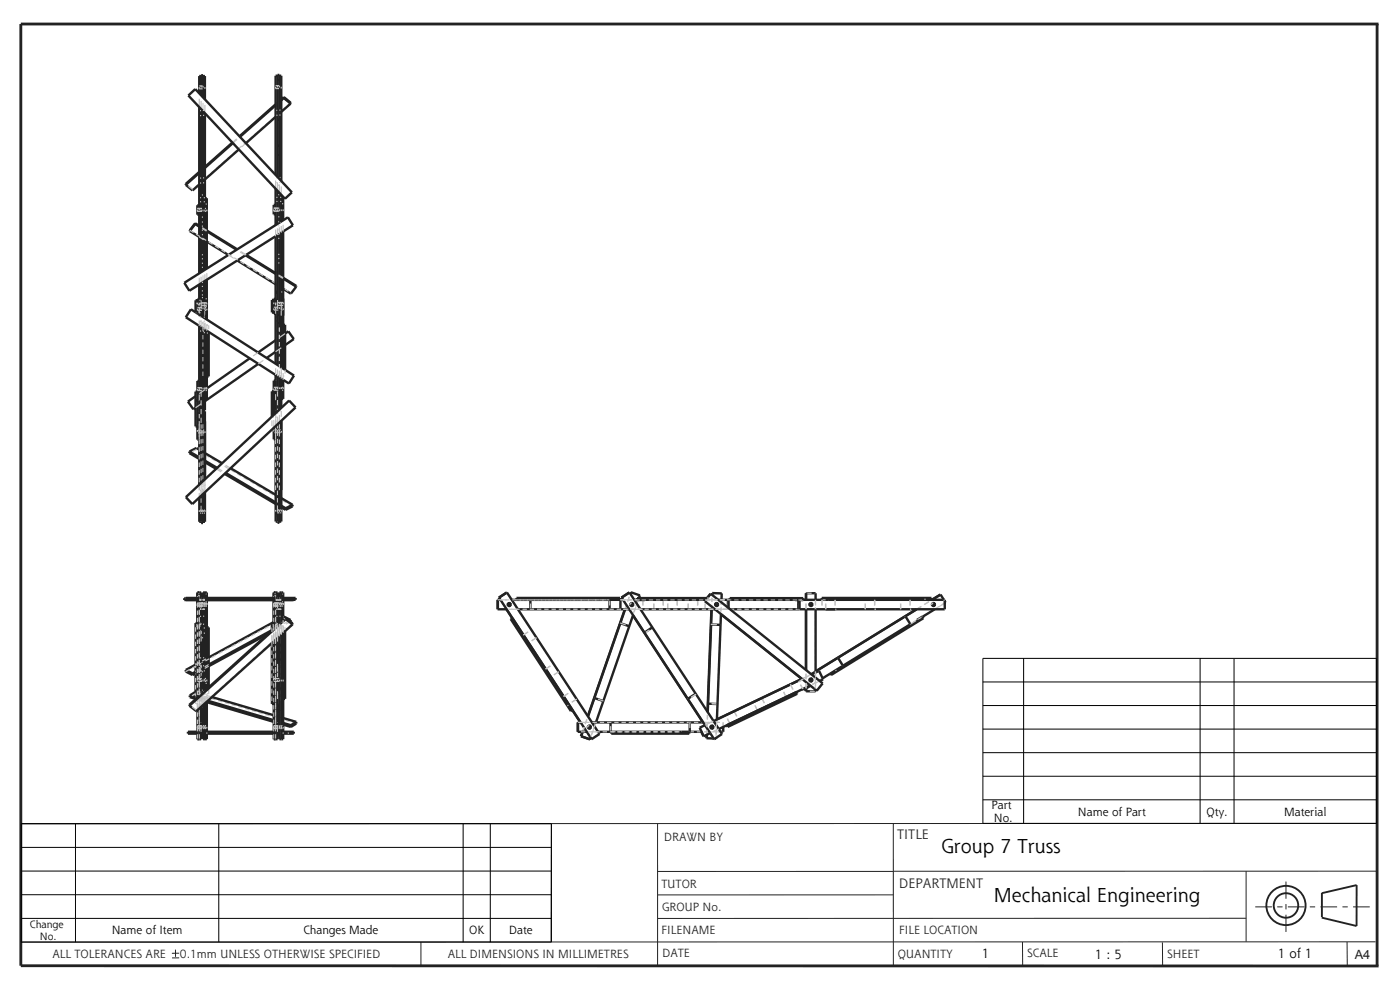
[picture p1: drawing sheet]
<svg xmlns="http://www.w3.org/2000/svg" width="297mm" height="210mm" viewBox="0 0 297 210" stroke-linecap="round" stroke-linejoin="round" font-family="sans-serif">
<defs><g id="words">
<g font-size="4.2">
<text x="199.7" y="180.9">Group 7 Truss</text>
<text x="210.9" y="191.2">Mechanical Engineering</text>
</g>
<g font-size="2.9" fill="#222226">
<text x="190.3" y="178">TITLE</text>
<text x="190.8" y="188.3">DEPARTMENT</text>
</g>
<g font-size="2.8">
<text x="208.3" y="203.3">1</text>
<text x="232.3" y="203.3">1 : 5</text>
<text x="271.1" y="203.3">1 of 1</text>
</g>
<text font-size="2.7" fill="#222226" x="287.4" y="203.3">A4</text>
<g font-size="2.5">
<text x="210.3" y="171.7">Part</text>
<text x="228.7" y="173.1">Name of Part</text>
<text x="255.9" y="173.1">Qty.</text>
<text x="272.4" y="173.1">Material</text>
<text x="210.8" y="174.4">No.</text>
<text x="23.7" y="198.2">Name of Item</text>
<text x="64.4" y="198.2">Changes Made</text>
<text x="99.5" y="198.2">OK</text>
<text x="108" y="198.2">Date</text>
</g>
<g font-size="2.5" fill="#222226">
<text x="140.9" y="178.4">DRAWN BY</text>
<text x="140.3" y="188.3">TUTOR</text>
<text x="140.5" y="193.2">GROUP No.</text>
<text x="11.1" y="203.3">ALL TOLERANCES ARE</text>
<text x="38.2" y="203.3">0.1mm UNLESS OTHERWISE SPECIFIED</text>
<text x="95" y="203.2">ALL DIMENSIONS IN MILLIMETRES</text>
<text x="140.4" y="198.1">FILENAME</text>
<text x="140.5" y="203.1">DATE</text>
<text x="190.5" y="203.1">QUANTITY</text>
<text x="190.8" y="198">FILE LOCATION</text>
<text x="217.9" y="203.1">SCALE</text>
<text x="247.6" y="203.3">SHEET</text>
</g>
<g font-size="2.2">
<text x="6.3" y="196.9">Change</text>
<text x="8.5" y="199.3">No.</text>
</g>
</g></defs>
<path d="M292.1 5.1v199.8M292.4 5.1h-288v199.8h288.1" fill="none" stroke="#222226" stroke-width=".6" stroke-linecap="butt"/>
<g fill="none" stroke="#222226" stroke-width=".21">
<path d="M117 174.7l-.1 25.1M139.5 174.7v30.1M189.5 174.7v30M292 174.7h-287.6M89.3 199.8v5M189.5 189.8h-50M216.9 199.8l.1 5M246.6 199.9v4.9M264.4 184.8v15M264.4 194.8h-124.8M266.3 192.4h3.5M271 192.4h1.1"/>
<path d="M272.8 187v3.6M272.8 191.8v1.1M272.8 194v3.7M273.2 192.4h3.5M277.9 192.4h1.1M280.1 192.4h3.6M284.8 192.4h1.1M285.8 199.8v5M287 192.4h3.6M291.8 199.8h-287.5M292 184.8l-152.5 .1M37.2 201.4v1.6"/>
<path d="M37.2 202.2h-.7M37.2 202.2h.8M38 203.2h-1.5"/>
</g>
<g fill="none" stroke="#222226" stroke-width=".4">
<path d="M280.4 189.5l7.4-1.8v8.7l-7.4-1.7M280.4 189.4v5.1"/>
<circle cx="272.8" cy="192.1" r="4.2"/>
<circle cx="272.8" cy="192.1" r="2.6"/>
</g>
<g fill="none" stroke="#222226" stroke-width=".51">
<path d="M42.7 16.1h-.4v3.7M42.7 17h.4M43.1 16.1h.4v5M58.9 16.1h-.4v21M58.9 16.9h.4M59.3 16.1h.4v22.3M40 20.3l1.4-1.4 20.5 21.9-1.4 1.4zM42.3 36.5l-2.9 2.5v.2M42.3 22.7v35.3M42.3 36.7l-2.9 2.5M42.3 39.1l-1.4 1.3-1.5-1.2M42.7 20.2v-4.2h.4v4.7"/>
<path d="M42.7 23.2v34.5M42.7 39.4h.4M42.7 33h.4M42.7 31h.4M42.7 25.5h.4M42.7 23.5h.3M43.1 23.6v33.9M43.5 24v33.2M49.3 30.2l-5.8 5.2M49.4 30.4l-5.9 5.2M50.7 31.7l-7.2 6.4M58.5 22.1l-7.7 6.8"/>
<path d="M58.5 22.3l-7.6 6.7M58.5 24.8l-6.3 5.6M58.9 37.5v-21.6h.4v22.1M58.9 32.9h.4M58.9 30.9h.4M58.9 25.4h.4M58.9 23.4h.4M60.2 20.6l1.4 1.2v.2M60.2 20.6l-.5 .5M60.2 20.8l-.5 .5M60.2 20.6v.2M60.2 20.8l1.4 1.2"/>
<path d="M61.6 22l-1.9 1.7M39.1 60l22-13.9 1 1.7-21.9 13.9zM40.3 49l2 1.3M41.4 47.4l-1.1 1.6M41.4 47.5l-1.1 1.5M41.4 47.4v.1M41.4 47.5l.9 .6M41.4 47.4l.9 .5M42.3 43.5h-.4v2h.4M42.3 47.2h.4M42.3 46.9h.4M42.7 42.1h.4"/>
<path d="M42.7 41.4h.4M43.1 59.9v7.4M43.1 47.2h.4M43.1 46.9h.4M43.5 59.6v7.9M43.5 42h.4v15M43.9 59.3v8.5M43.9 51.3l4.5 2.8M43.9 49.1l6.3 3.9M43.9 48.9l6.4 4M50.3 55.3l8.2 5M52.1 54.1l6.4 4"/>
<path d="M52.2 54.1l6.3 3.8M58.5 43.5h-.4v2h.4M58.5 40v7.7M58.5 50.1v27.1M58.5 47.2h.4M58.5 46.9h.4M58.9 40.5v7M58.9 49.9v27.5M58.9 42.1h.4M58.9 41.3h.4M59.3 40.9v6.3M59.3 49.6v28.1"/>
<path d="M59.3 47.1h.1M59.3 46.9h.4M59.7 41.3v5.7M59.7 49.4v28.5M59.7 42h.4v4.7M60.1 49.1v29.1M60.1 58.9l2.7 1.7v.2M60.1 59.1l2.7 1.7M40.5 65.6l21.9 14.1-1.1 1.7-21.9-14.1zM41.5 65.7h.4M41.6 66.3h.3M41.9 63.7h-.4v2.5"/>
<path d="M42.1 66.6h.2M42.3 60.4v5h-.4M42.3 69.1v33.7M42.3 62.1h.4M42.3 62h.4M42.3 63.4h-.4v3.1M42.7 60.1v6.9M42.7 69.4v33M42.7 77.8h.4M42.7 75.8h.4M42.7 74.9h.4M42.7 72.9h.4"/>
<path d="M42.7 70.5h.4M42.7 66.9h.4M43.1 69.6v32.5M43.1 62.1h.4M43.1 62h.4M43.5 69.9v17.1h-.4M43.5 79.8h.1M43.5 78.1h.1M43.5 67h.4M43.5 65.8h.4M43.9 63.4h.1M43.9 70.2v14.5h-.4"/>
<path d="M43.9 78.2h.4M44.3 70.4v9.4h-.4M53 76l-9.1 6.4M54.8 77.2l-11.3 7.9M57.7 65.6h.4M58.1 63.6h-.4v2.7h.4M58.1 65.4h.4v-2h-.4v3.2h.4M58.5 79.5v1.2M58.5 62.1h.4M58.5 62h.4M58.5 72.2l-3.7 2.6M58.5 74.6l-1.9 1.3"/>
<path d="M58.9 79.8v7.5M58.9 75.8h.4M58.9 74.8h.4M58.9 72.8h.4M58.9 70.5h.4M58.9 68.5h.4M58.9 66.9h.4M59.3 62.1h.4M59.3 61.9h.4M59.7 68.8h.1M59.7 67h.4M59.7 65.7h.4"/>
<path d="M60.1 63.3h.1M60.1 68.9h.4v9.5M60.1 78.1h.4M60.5 70.8l.7-.5 1.1 1.6-1.8 1.3M62.8 60.8l-1.1 1.5-1.6-1M40.2 95.8v.3l2.1 1.2M40.2 95.8l2.1 1.2M41.5 85h.4M41.5 84.1l-1.6 1.1 1.1 1.6 .5-.3M41.9 83.1h-.4v7.3h.4M41.9 82.7h.4M42.3 95.4l-.6-.4-1.5 .8"/>
<path d="M42.3 87.2h.4M42.3 84.9h.4M42.3 80.8h-.4v12.5h.4M42.3 85h.4M42.7 80.1h.4M43.1 87.2h.4v14.5M43.1 84.9h.4M43.5 89.4h.1M43.5 83h.4M43.5 82.7h.1M43.5 98.1l2.4 1.4M43.5 97.7l2.6 1.6"/>
<path d="M43.5 96.1l3.6 2.2M48.9 99.3l9.6 5.7M57.7 84.9h.4M58.1 83h-.4v5.4M58.1 90.8v2.4h.4M58.1 82.6h.4M58.5 82.6v2.3h.4M58.5 90.4v13.6h.4M58.5 82.8v-2.1h-.4v7.3M58.5 84.9v2.3M58.5 84.9h.4M58.9 87.2h-.4v.5"/>
<path d="M58.9 80.1h.4M59.3 89.6v21.3h-.4v-20.9M59.3 80.1v6.8M59.3 84.9h.4M59.7 80.3v6.2M59.7 89.3v21.3h-.4M59.7 89.3h.1M59.7 82.9h.4M60.1 80.6v4h-.4M39.4 105.5l21.9-20.5 1.4 1.4-21.9 20.5zM42.3 105.5v5.2h.4M42.3 109h.4"/>
<path d="M43.1 105.5h.1M43.1 104.8v6.1h-.4v-5.7M43.1 109h.4M43.5 104.4v6.3h-.4M47.6 100.5l10.9 6.4M47.9 100.3l10.6 6.3M58.5 104v6.6h.4M58.5 108.9h.4M59.3 105.4h.1M59.3 104h.4M59.3 107.4h.1M59.3 107h.1"/>
<path d="M59.3 108.9h.4M59.7 107.6l.9 .6M59.7 107.3l.9 .5M59.7 105.7l2.4 1.4M60.6 107.8v.4M62.1 107.1v.3l-1.5 .8M62.1 107.1l-1.5 .7M39.4 126.8v.5M39.4 127.2h2.9M40.2 127.3h.1M40.8 126.8v.4M41.9 127.3v4.9"/>
<path d="M41.9 126.8v-1.2h.4v22l-2.1 1.9v.2M41.9 132.2h-.4v16.1M41.9 125.8v1M41.9 127.2v20.8M42.3 129.2h.1M42.3 126.8l-3.2 .1v.4h2.8M42.3 125.7h.4v21.5l.4-.3v-21.2h.8v1.1M42.3 126.8h.4M42.7 129.2h.4M42.7 136.4h.4M42.7 134.7h.4M42.7 133.6h.4"/>
<path d="M42.7 132.5h.1M42.7 126.8h.4M42.7 126.1h.4M43.1 139.5h.1M43.1 130.7h.1M43.1 127.2h-.4M43.1 126.8h.8M43.5 125.7v20.8l17.1-15.4M43.5 127.2h15M43.5 126.8h15M43.9 127.2v19M43.9 133.1h.4v12.7"/>
<path d="M43.9 134.2h.4M43.9 127.3h14.2M56.9 134.5l-12.6 6.8M57.7 136.4v12.9h.4M57.7 133.7l-13.4 7.3M58.1 132l-13.8 7.5M58.1 125.8h.1M58.1 136v20.8h.4v-2.3M58.1 132.2h-.4v1.5M58.1 126.8v-1.2h.4v7.4M58.1 127.2v6.2M58.5 127.2v2"/>
<path d="M58.5 135.7v18.6M58.5 125.7h.4v6.9M58.5 126.8h.4M58.9 135.3v21.5h-.4M58.9 136.4h.4M58.9 132.5h.1M58.9 126.8h.4M58.9 126.1h.4M59.3 139.5h.1M59.3 130.7h.1M59.3 135v21.8h.8v-1.2M59.3 129.2h-.4"/>
<path d="M59.3 127.2h-.4M59.7 125.7v6.2M59.7 134.6v22.2M59.7 126.8h3v.4h-3M60.1 130.9l.1-.1 1.4 .7M60.1 126.8v-1.1h-.8v6.6M60.1 127.2v4.4M60.1 134.2v21M60.1 126.8h-.8M60.1 134.2h.4M60.5 133.9v14.3h-.4M60.6 131.3l-20.4 18.4"/>
<path d="M60.6 131.1v.2M60.6 131.1l1.5 1.1v.3M60.6 131.3l1.5 1.2M61.3 127.2v.1M61.6 131.5l-.3 .2M61.6 131.5v.4M62.1 132.5l-20.4 18.4-1.5-1.2M62.1 127.3h.1M62.4 127.2l-2.3 .1M105.6 127.2v2M105.9 126.8l1.6-1.1 19.7 30-1.7 1.1zM106.2 127.2h-.6v2h1.9"/>
<path d="M107.4 129.2l15.7 24M107.5 125.7l-1.7 1.1 .3 .4M107.5 125.7h.1M108.7 131.1l-.4 .2 12.8 19.6 .3-.2M109.4 132.2l-.3 .3M109.6 127.2v-.4h21.9v.4M112.5 127.2v2M129.3 127.2v2M130.1 126.8v.4M131.5 132.2l2 .6M131.6 127.2v2M131.9 126.8l19.6 30"/>
<path d="M132.1 127.2l-.3-.4 1.7-1.1 19.7 30-1.8 1.1-.1-.1M132.2 127.2h-23.6M132.6 129.2l-7.9 22.7M132.6 129.2l-7.9 22.8M133.5 129.2h-23.6M133.5 125.7h.1M133.7 125.9l.1-.3 2 .7-.2 .6M133.9 125.6l-.2 .4M134.3 130.6l14.8 22.6M134.3 130.5l-7.9 22.7M136.7 134.2h.1M136.8 126.9v.4h-1.7v-.4h14.9"/>
<path d="M138.4 133.1l-1.7 1.1M149.7 127.2h-15.1M150.7 126l-1 1.2M150.8 126l23.7 19-1.2 1.5-23.8-19zM150.8 132.5l2.1 .1M150.9 129.2l-.8 21.8M151 129.2l-.9 21.9M151 126.2l.1-.4 2 .1v1.3M151.1 125.8v.4M151.7 129.2h-15.8M152.9 130.3l17.3 13.7-18.8 9M152.9 130.3l-.8 22.3"/>
<path d="M154.4 127.2v1.7M154.6 127.2v1.8M168.7 126.9v.4h1.7v-.4h-15.6v.3M169.4 127.2h-17M169.4 127.3v1.9M169.6 127.3v1.9M170.4 127.2h30v2h-45.5M171 127.2v-1.4h2v1.4M171 129.2v12.9M171 125.8v1.4M171 129.2v13M173 129.2v13.2"/>
<path d="M174.3 127.2v-.4h23.3v.4M175.1 129.2v.1M175.2 129.2v.1M175.7 126.8v.4M177.2 129.2h.1M177.7 139.5h.1M177.8 139.5l1 1.7M192 130.7h.1M192.1 130.7l1 1.7M193.1 132.4l-18.6 11.5M194.5 129.2l-22.4 13.8M194.7 131.9l-.2-.4 1.2-.7 .2 .3-19.6 12.1-.2-.3"/>
<path d="M197.7 127.2l1.8-1.1 .7 1.1M198.3 129.2l-2.6 1.6M199.5 126.2l-1.8 1M200.4 127.6l.2 .2-.2 .1M39.4 142.1v.4l1.5 .7M39.4 142.1l1.5 .7M40.3 147.5v.4l1.2 .3M40.3 147.5l1.2 .4M40.9 142.8v.4M41 155.2v.4M41.5 146.8l-1.2 .7M41.5 148h.3"/>
<path d="M41.5 141l-2.1 1.1M41.5 142.5l-.6 .3M41.5 142.8l-.6 .4M41.9 150.6v6.2h.4v-2.3M41.9 156.2h.4M41.9 155.2h-2v.4h2M42.3 150.3v4M42.7 155.2h.4M42.7 153.2h.4M42.7 149.9v6.9h-.4M42.7 155.6h.4M42.7 151.7h.4"/>
<path d="M42.7 150.9h.4M42.7 150.7h.4M42.7 146.6h.4M42.7 143.6h.4M42.7 141.9h.4M42.7 140.8h.4M42.7 146h.4M42.7 145.2h.4M42.7 144.6h.4M43.1 156.2h.1M43.1 149.6v7.2h.8v-1.2M43.5 155.6h14.6"/>
<path d="M43.5 155.2h14.6M43.5 149.2v7.6M43.9 148.9l14.2 4.2M43.9 148.8v6.4M44.1 148.6l14 4.2M45 147.9l13.1 3.8M57.7 148.7h.4M57.7 148h.4M57.7 149.2h.4M58.1 156.2h.4M58.9 155.2h.4M58.9 153.2h.4"/>
<path d="M58.9 155.6h.4M58.9 151.7h.4M58.9 150.9h.4M58.9 150.7h.4M58.9 149.4h.4M58.9 147.7h.4M58.9 146.6h.4M58.9 143.6h.4M58.9 141.9h.4M58.9 140.8h.4M58.9 146h.4M58.9 145.2h.4"/>
<path d="M58.9 144.6h.4M59.3 156.2h.1M59.7 155.2h2.6v.4h-2.6M60.1 153.7l1.6 .5M60.1 153.4l1.6 .4M60.1 152.3l2.7 .8M61.7 153.8v.4M62.8 153.1v.4l-1.1 .7M62.8 153.1l-1.1 .7M122.6 153.2v2M123.2 153.2h-.6v2h1.9M123.6 155.2l-.4 1 1.9 .6"/>
<path d="M123.6 155.2l-.3 1 1.9 .6 .1-.3M125.1 156.8h.1M125.3 156.6l.2 .2M125.6 153.2h23.6M126 148.1l2 .6M126.9 155.2h21.9M129.5 153.2v2M144.6 155.2v.4M146.2 155.2v.4h-16.5v-.4M146.3 153.2v2M147.6 147.1l-1.8 1.1M148.8 155.2l.4 1 1.5-.7"/>
<path d="M149.6 153.8l-1.2 .6 .9 1.8M149.9 155.9v.7l1.5 .1M150 155.8l-.1 .8M150.2 149.3h2M151.9 156.5v.2h-.2M153.4 154.2v1h-.5M155.7 153.1l.2 .4M169 146.8l.1 .4-14.7 7-.2-.4M170.1 144l-18 8.6M170.3 146.2l.2 .1M170.4 146.1l.1 .2M171 146.1v.5h2v-.3"/>
<path d="M171 146v.6M171.9 145.4l-19.4 9.2M171.9 145.5l-1.4 .8M172.2 143.1l1.6-.8 .8 1.8-.7 .4M173 146.4l.2 .1"/>
</g>
<g fill="none" stroke="#c2c2cc" stroke-width=".25">
<path d="M40 39.5l.9 .7M42 39.2l-.7 .6M42.3 21v1.7M42.4 38.8h.3M42.4 37.8h.3M42.4 24.5h.3M42.4 23.5h.3M42.7 21.4v1.8M43 35.8l-.7 .7M43 36l-.7 .7M43.1 21.8v1.8M43.1 38.8h.2"/>
<path d="M43.1 37.7h.2M43.1 24.5h.2M43.2 38.1l-.7 .7M43.3 23.4l-.3 .1M43.5 22.3v1.7M43.5 38.1l-.8 .6M44.3 37.1l-.7 .6M45.5 36.1l-.7 .6M46.6 35.1l-.7 .6M47.8 34l-.7 .7M48.9 33l-.7 .6M50.1 32l-.7 .6"/>
<path d="M50.2 29.4l-.9 .8M50.3 29.6l-.9 .8M51.2 31l-.6 .6M52.2 30.4l-.9 .8M52.4 30l-.7 .6M53.6 28.9l-.7 .6M54.7 27.9l-.7 .6M55.9 26.9l-.7 .6M57 25.9l-.7 .6M58.2 24.8l-.7 .7M58.5 38.3v1.7M58.6 38.8h.3"/>
<path d="M58.6 37.7h.3M58.6 24.5h.3M58.6 23.4h.3M58.9 38.7v1.8M59 39.3h.3M59.2 21.5l-.7 .6M59.2 21.7l-.7 .6M59.3 39.1v1.8M59.3 38.7h.2M59.3 37.7h.2M59.3 24.4h.2M59.3 23.4h.2"/>
<path d="M59.3 23.8l-.7 .6M59.7 39.6v1.7M59.7 23.7l-.8 .7M60.5 22.8l-.7 .6M61.6 21.8l-.6 .6M40.3 48.9l.8 .4M40.9 40.2h.1M40.9 40.3v.1M41.6 49.7l.8 .5M41.9 43.5h.1M42.3 43.5h.1M42.3 45.5h.1"/>
<path d="M42.3 58.9v1.5M42.3 50.3l.9 .6M42.4 42.8h.3M42.4 41.9h.3M42.7 58.7v1.4M42.8 59.9h.3M42.8 56.7h.3M42.8 55.8h.3M42.8 54.9h.3M42.8 54h.3M42.8 50.6h.3M42.8 49.8h.3"/>
<path d="M42.8 48.8h.3M42.8 48h.3M42.8 47.1h.3M42.8 46.1h.3M42.8 41.4h.3M42.9 48.5l1 .6M42.9 48.3l1 .6M42.9 50.5l.9 .5M43.1 58.4v1.5M43.2 42.8h.3M43.2 41.9h.3M43.5 58.2v1.4"/>
<path d="M43.6 43.3h.3M43.9 57.9v1.4M44.3 51.3l.8 .5M45.6 52.2l.8 .5M47 53l.8 .5M48.3 53.8l.8 .5M48.4 54.1l1.2 .7M49.6 54.7l.9 .5M51 53.4l1.1 .7M51 55.5l.8 .5M51.1 53.4l1.1 .7M52.3 56.3l.8 .5"/>
<path d="M53.7 57.1l.8 .5M55 58l.8 .5M56.4 58.8l.8 .5M57.7 59.6l.8 .5M58.1 43.5h.1M58.5 43.5h.1M58.5 45.5h.1M58.5 48.7v1.4M58.6 42.7h.3M58.6 41.9h.3M58.9 48.4v1.5M59 59.8h.3"/>
<path d="M59 56.6h.3M59 55.8h.3M59 54.8h.3M59 54h.3M59 50.6h.3M59 49.7h.3M59 48.8h.3M59 47.9h.3M59 47h.3M59 46h.3M59 41.3h.3M59.1 58.5l1 .6"/>
<path d="M59.1 58.3l1 .6M59.3 48.2v1.4M59.4 42.7h.3M59.4 41.9h.3M59.4 47.1h.2M59.7 47.9v1.5M59.8 43.2h.3M60.1 47.7v1.4M41.5 66.3h.1M41.7 64.3h.2M41.9 66.6h.1M42 66.6h.1"/>
<path d="M42.1 64.6h.2M42.3 64.2v1.1M42.3 68v1.1M42.3 66.6h.1M42.3 65.9v1.3M42.3 66.3h.2M42.3 65.7h.2M42.3 64.3h.2M42.3 63.7h.2M42.4 70.2h.3M42.4 68.1h.3M42.4 67.3h.3"/>
<path d="M42.7 68v1.4M42.7 63.7v1.6M42.8 68.5h.3M42.8 63.1h.3M42.8 62.6h.3M42.8 61.7h.3M42.8 60.8h.3M43.1 68.2v2.2M43.1 70.2h.2M43.1 71.1v.9M43.1 72.6v.9M43.1 74.2v.9"/>
<path d="M43.1 75.7v1M43.1 77.3v.9M43.1 78.8v1M43.2 68.1h.3M43.2 67.3h.3M43.2 79.8h.3M43.2 78.1h.3M43.2 70.6h.3M43.2 68.9h.3M43.5 68.5v1.4M43.5 64.1v1.1M43.5 65.9v1.1"/>
<path d="M43.6 63.4h.3M43.6 65.1h.3M43.9 68.7v1.5M43.9 70.6h.2M43.9 69h.2M44.3 69v.8M54.8 74.8l-1.1 .7M55.9 76.4l-1.1 .8M57.9 64.3h.2M58.3 64.6h.2M58.5 78.1v1.4M58.5 60.3l.9 .6"/>
<path d="M58.5 66.6h.1M58.5 65.8v.8M58.5 66.3h.2M58.5 65.6h.2M58.5 64.3h.2M58.5 63.6h.2M58.6 70.2h.3M58.6 68.1h.3M58.6 67.2h.3M58.9 78.4v1.4M58.9 63.6v1.6M59 77.8h.3"/>
<path d="M59 63.1h.3M59 62.5h.3M59 61.6h.3M59 60.7h.3M59 60.5l.8 .5M59.3 78.6v1.5M59.3 70.2h.2M59.3 69.4v1M59.3 71v.9M59.3 72.6v.9M59.3 74.1v.9M59.3 75.7v.9"/>
<path d="M59.3 77.2v.9M59.4 68.1h.3M59.4 67.2h.3M59.4 68.8h.3M59.4 79.7h.3M59.4 78h.3M59.4 70.5h.3M59.7 61.9h.1M59.7 77.9v2.4M59.7 73.8l-1.2 .8M59.7 64v1.1M59.7 65.9v1.1"/>
<path d="M59.8 63.3h.3M59.8 65h.3M60.1 79.1v1.5M60.1 79.8h.2M60.1 70.6h.2M60.4 61.3l.8 .5M60.5 78.4v.8M60.5 70.8l-1.2 .8M61.7 62.1h.1M61.7 62.1v.1M62.4 61.2l-.7 .9M41.6 88.6h.3"/>
<path d="M41.7 95.2v.2l-.9 .4M42 91.4h.3M42.2 95.7l.8 .5M42.3 81.6v1.1M42.3 85.8v1.2M42.3 97.3l.7 .5M42.3 97l.7 .4M42.3 93.3h.1M42.3 94.9v.9M42.3 96.5v1M42.3 98.1v1M42.3 99.7v1"/>
<path d="M42.3 83.7v1.2M42.3 87.2h.1M42.3 87.8v.9M42.3 89.3v4.9M42.3 90.5h.2M42.3 88.6h.2M42.3 83.1h.2M42.4 87h.3M42.4 91.1h.3M42.4 89.4h.3M42.7 85h.1M42.7 85.7l-1.2 .8"/>
<path d="M42.7 90v1M42.7 91.6v.9M42.7 93.1v1M42.7 94.7v1M42.7 96.3v.9M42.7 97.9v.9M42.7 99.4v1M42.7 83.1v1.1M42.7 84.9v1.1M42.7 86.8v1.1M42.7 88.6v1.1M42.8 95.7l.7 .4"/>
<path d="M42.8 93.9h.3M42.8 99.7h.3M42.8 99.1h.3M42.8 98h.3M42.8 97h.3M42.8 95.9h.3M42.8 95.3h.3M42.8 94.2h.3M43.1 90v.9M43.1 91.5v1M43.1 93.1v.9M43.1 94.6v.9"/>
<path d="M43.1 96.2v.9M43.1 97.7v.9M43.1 99.2v1M43.2 89.4h.3M43.2 91.1h.3M43.5 87h.1M43.5 82.7l-1.2 .8M43.6 96.5l.8 .5M43.9 82.4l-.3 .1M44.9 97.3l.8 .5M45.9 99.5l1 .6M46.1 99.3l1 .6"/>
<path d="M46.3 98.1l.8 .5M47.6 98.9l.9 .5M47.8 98.7l1.1 .6M49 99.7l.8 .5M57.7 89.2v1.2M57.8 90.4h.3M57.8 88.5h.3M58.1 89.1v1.7M58.2 91.3h.3M58.5 81.5v1.1M58.5 85.7v1.3M58.5 88.7v1.7"/>
<path d="M58.5 93.2h.1M58.5 94.8v1M58.5 96.5v.9M58.5 98.1v1M58.5 99.7v1M58.5 83.6v1.3M58.5 87.8v.9M58.5 89.3v4.9M58.5 90.4h.2M58.5 88.5h.2M58.5 83h.2M58.6 87h.3"/>
<path d="M58.6 91h.3M58.6 89.3h.3M58.9 88.4v2.5M58.9 84.9h.1M58.9 91.5v1M58.9 93.1v.9M58.9 94.7v.9M58.9 96.2v1M58.9 97.8v.9M58.9 99.4v.9M58.9 83v1.1M58.9 84.9v1.1"/>
<path d="M58.9 86.7v1.1M59 93.9h.3M59 99.6h.3M59 99h.3M59 97.9h.3M59 96.9h.3M59 95.2h.3M59 94.1h.3M59.3 88v1.6M59.3 87.2h.2M59.3 87h.2M59.3 90v.9"/>
<path d="M59.3 91.6v1M59.3 93.2v1M59.3 94.9v.9h-.3M59.3 96.5v1M59.3 98.1v1M59.3 99.7v1h-.3M59.4 89.3h.3M59.4 91h.3M59.7 86.5v.3M59.7 87.2v1.2M42.3 101.3v1M42.3 103v1"/>
<path d="M42.3 104.6v.9M42.4 104h.3M42.7 109.7v1M42.7 101v.9M42.7 102.6v2.6M42.7 105.7v1M42.7 107.3v.9M42.8 105.5h.3M42.8 100.8h.3v.9M42.8 104.4h.3M42.8 103.8h.3M42.8 102.7h.3"/>
<path d="M43.1 104h.2M43.1 102.3v2.5M43.5 101.7v2.7M50.4 100.5l.8 .5M51.7 101.3l.8 .5M53.1 102.1l.8 .5M54.4 102.9l.9 .5M55.8 103.7l.8 .5M57.2 104.5l.8 .5M58.5 101.4v.9M58.5 103v1M58.5 106.9l.5 .3"/>
<path d="M58.5 106.6l.5 .2M58.5 105.3l.8 .5M58.9 109.6v1M58.9 100.9v1M58.9 102.5v.9M58.9 104.1v.9M58.9 105.6v1M58.9 107.2v1M59 105.2l.7 .5M59 105.4h.3M59 104.3h.3M59 103.8h.3"/>
<path d="M59 102.7h.3M59.3 101.4v.9M59.3 103v1M59.3 107.4l.2 .1M59.3 107l.2 .2M59.9 106.1l.8 .5M61.2 106.9l.9 .5M40 127v.2h.9M40.2 127v.3M40.5 127v.3M41.4 127v.2M41.5 132.5h.1"/>
<path d="M41.5 133.1v.9M41.5 134.6v.9M41.5 136.1v.9M41.5 137.7v.9M41.5 139.2v.9M41.5 127.2h2.5M41.6 132.8h.3M41.7 132.5h.2M41.9 125.8h.1M41.9 127v.3M41.9 132.2h.1M41.9 132.8v1"/>
<path d="M41.9 134.4v1M41.9 136v1M41.9 137.6v1M41.9 139.2v1M41.9 127.3h1.2M41.9 126.4v.9M41.9 128v.9M41.9 129.5v.9M41.9 131v1M41.9 132.6v.9M41.9 134.1v1M41.9 135.7v.9"/>
<path d="M41.9 137.2v.9M41.9 138.8v.9M42 125.8l.3 .1M42 126.3h.3v1M42.1 125.8h.2M42.3 129.2h.1M42.3 125.7h.1M42.3 127.8v1.1M42.3 129.3v1.4M42.3 130.8v1.4M42.3 132.4v1.3M42.3 133.9v1.3"/>
<path d="M42.3 135.4v1.3M42.3 136.9v1.3M42.3 138.4v1.3M42.3 140v1.2M42.3 132.8h.2M42.3 132.2h.2M42.3 125.8h.1M42.3 132.6h.2M42.3 132.5h.2M42.4 139.5h.3M42.4 132.4h.3M42.7 126.6v.6"/>
<path d="M42.7 129.8v.9h-.3M42.7 131.3v18.9M42.7 126.1h.1M42.7 128v1.2h-.3M42.7 129.2h.8M42.8 127.8h.3M42.8 135.3h.3M43.1 129.2h.1M43.1 127v.2M43.1 133.6v2.8M43.1 132.4h.2M43.1 139.5h.2"/>
<path d="M43.1 130.7h.2M43.2 134.3h.3M43.2 133.2h.3M43.5 126h.1M43.5 135.6v1M43.5 137.1v1M43.5 138.6v1.1M43.5 125.7h.1M43.5 126.3v1.2M43.5 127.9v1.1M43.5 129.4v1.1M43.5 131v1"/>
<path d="M43.5 132.5v1M43.5 134.1v.9M43.5 126.8h.1M43.6 127.5h.3M43.6 126h.3M43.7 139.8l-.8 .4M43.9 126.6v.9M43.9 128.2v.9M43.9 129.8v.9M43.9 131.3v1M43.9 132.9v1M43.9 134.5v.9"/>
<path d="M43.9 136.1v.9M43.9 137.7v.9M43.9 139.2v1M44.4 139.7l-.8 .5M44.7 127.2h.9M45.8 139l-.8 .4M46.2 127.2h1M47.2 138.2l-.9 .5M47.8 127.2h.9M48.6 137.5l-.9 .4M49.4 127.2h.9M49.9 136.7l-.8 .5"/>
<path d="M50.9 127.2h1M51.3 136l-.8 .4M52.5 127.2h1M52.7 135.2l-.8 .5M54.1 127.2h.9M54.1 134.5l-.8 .4M54.1 139.4l-.7 .6M55.3 138.4l-.7 .6M55.5 133.7l-.8 .4M55.6 127.2h1M56.4 137.3l-.7 .7M56.9 134.5h.1"/>
<path d="M56.9 132.9l-.9 .5M57.2 127.2h1M57.5 136.3l-.7 .6M57.7 133.1v1M57.7 134.7v2.6M57.7 138v1M57.7 139.6v1M57.8 132.8h.3M57.9 132.5h.2M58.1 127.3h1.2M58.1 131v1l1.2-.7M58.1 125.8h.1"/>
<path d="M58.1 126.4v.9M58.1 128v.9M58.1 129.5v.9M58.1 132.6v1.2M58.1 134.1v2.9M58.1 137.2v1.4M58.1 138.8v1.4M58.2 125.8l.3 .1M58.2 126.3h.3v1M58.3 125.8h.2M58.3 132.2l-.9 .4M58.4 133.6l-.9 .5"/>
<path d="M58.5 126.4v.8M58.5 129.2h.1M58.5 129.8v.9M58.5 131.3v.9M58.5 132.8v.9M58.5 134.3v.9M58.5 135.8v.9M58.5 137.3v.9M58.5 138.8v.9M58.5 127.2h1.2M58.5 127.8v1.1M58.5 129.3v1.1"/>
<path d="M58.5 130.8v1.2M58.5 132.4v1.1M58.5 133.9v2.7M58.5 136.9v1.2M58.5 138.4v1.3M58.5 140v1.2M58.5 132.8h.2M58.5 132.2h.2M58.5 125.8h.1M58.5 132.6h.2M58.5 132.5h.2M58.6 139.5h.3"/>
<path d="M58.6 132.4h.3M58.7 135.3l-.7 .6M58.7 126.8l-19.3 .1M58.8 126.8l1.4 .1M58.9 126.6v.6M58.9 129.8v.9h-.3M58.9 131.3v17.4M58.9 126.1h.1M58.9 128v1.2h-.3M58.9 129.2h.8M59 127.8h.3M59 135.3h.3"/>
<path d="M59 134.7h.3M59 133.6h.3M59.3 127v.2M59.3 132.3v4.1M59.3 132.4h.2M59.3 139.5h.2M59.3 130.7h.2M59.4 134.3h.3M59.4 133.2h.3M59.5 132.7l-1.1 .6M59.7 131.4l-.9 .5M59.7 135.6v1"/>
<path d="M59.7 137.1v1M59.7 138.6v1.1M59.7 125.7h.1M59.7 126.3v1.2M59.7 127.9v1.1M59.7 129.4v1.1M59.7 131v1M59.7 132.5v2.5M59.7 126.8h.1M59.8 134.3l-.7 .6M59.8 127.5h.3M59.8 126h.3"/>
<path d="M60 132.7l-.9 .6M60.1 126.6v.9M60.1 128.2v.9M60.1 129.8v.9M60.1 131.3v1M60.1 134.5v.9M60.1 136.1v.9M60.1 137.7v.9M60.1 139.2v1M60.1 134.2h.1M60.1 132.6v1.6M60.1 133.1h.2"/>
<path d="M60.2 130.8v.2M60.2 131.1l.9 .5M60.4 126.8l1.4 .1M60.5 127v.2M60.5 133.1v.5M60.9 133.3l-.6 .6M61.1 127v.3M61.3 127v.2h-.9M61.3 127v.2M61.3 131.7l-1.1 .6M61.6 131.9l-.9 .5M61.9 127.2h.1"/>
<path d="M61.9 126.8h.1M61.9 127v.2M62.1 132.2l-.7 .6M62.1 126.9h.1M62.1 127v.3M62.4 127v.2M105.6 127.2h2.5M106.6 128l.8 1.2M107.5 125.7l.5 .8M107.8 129.2h2.4M108.3 127l.5 .7M108.7 127.2h22.4"/>
<path d="M109 131.6l.5 .8M109.1 128.2l.5 .8M109.8 132.9l.5 .8M110 129.5l.4 .7M110.7 134.2l.5 .8M110.8 130.7l.5 .8M110.8 129.2h1M111 127v.2M111.5 135.5l.6 .8M111.6 132l.5 .7M112 134l-1 .7M112.1 134l-1 .7"/>
<path d="M112.4 129.2h.9M112.4 136.8l.5 .8M112.4 133.2l.5 .8M112.5 127.2v1.2M112.5 128v1.2M113.2 134.5l.5 .7M113.2 138.1l.6 .8M113.8 135.3l-1 .6M113.9 129.2h.9M114 135.7l.5 .8M114.1 139.4l.5 .8M114.9 137l.4 .7"/>
<path d="M115.5 129.2h.9M115.7 138.2l.5 .8M116.5 139.5l.5 .7M117 129.2h.9M118.5 129.2h1M120.1 129.2h.9M121.6 129.2h.9M123.1 129.2h1M124.7 129.2h.9M126.2 129.2h.9M127.8 129.2h.9M129.3 127.2v2"/>
<path d="M129.3 129.2h.9M129.3 127.2v1.2M129.3 129.2h.1M130.8 129.2h.9M131.2 139.4l-.3 .8M131.5 132.2l1.9 .6M131.6 128v1.2M131.6 132.2l1.1 .4M131.6 129.2h.1M131.7 137.9l-.3 .9M132.2 136.5l-.3 .8M132.5 127.9l.7 1"/>
<path d="M132.7 135l-.3 .9M132.9 128.2l-.3 1M133 128.3l-.4 .9M133.2 133.6l-.3 .8M133.3 129.2h-1.1M133.5 126.6l-.4 1M133.5 125.7l.5 .8M133.5 126.6l-.3 1M133.6 129.6l.7 1M133.7 132.1l-.3 .9M133.7 129.2h2.7M133.7 125.9h.1"/>
<path d="M133.9 125.7l1.1 .3M134.2 130.7l-.3 .8M134.2 127.2h-2.6M134.3 127l.5 .7M134.7 129.2l-.3 .9M134.9 128.7l-.3 1.1M135.1 128.2l.5 .8M135.2 127.7l-.3 .9M135.6 126.9l-.4 1.1M135.7 126.3l-.3 .9M136 129.5l.4 .7M136.4 127.2v1.2"/>
<path d="M136.8 130.7l.5 .8M136.8 127.3h1M137 127.2h-2.4M137.6 132l.5 .7M137.6 129.2h-.9M137.7 133.6l-1 .7M137.8 133.7l-1 .6M138.3 133.1l-1 .6M138.4 127.3h.9M138.4 133.2l.5 .8M138.6 127.2h-1M138.7 128v1.2"/>
<path d="M139.2 129.2h-1M139.2 134.5l.5 .7M139.9 127.3h1M140 135.7l.5 .8M140.1 127.2h-.9M140.7 127.2v1.2M140.7 129.2h-.9M140.9 137l.4 .7M141.5 127.3h.9M141.6 127.2h-.9v1.2M141.6 128v1.2M141.7 138.2l.5 .8"/>
<path d="M141.7 128v1.2M142.2 129.2h-.9M142.5 139.5l.5 .7M143.1 127.3h.9M143.1 127.2h-.9M143.6 127.2v1.2M143.6 129.2h.1M143.7 127.2v1.2M143.7 129.2h.1M143.7 129.2h-.9M144.6 127.2h-.9M144.6 127.3h1"/>
<path d="M145.2 129.2h-.9M146 128v1.2M146.2 127.2h-1M146.2 127.3h.9M146.8 129.2h-1M147.7 127.2h-.9M147.8 127.3h.9M148 127.2v1.2M148.3 129.2h-.9M149.2 127.2h-.9M149.2 127v.3M149.3 127.3h1"/>
<path d="M149.6 128v1.2M149.6 127.3l-.1 .2M149.8 129.2h-.9M149.9 127.9l.7 .5M150 126.9h.5M150.2 129.2h1.2M150.7 126l.8 .6M150.8 132.5l2 .1M150.9 127.3h.1M150.9 127v.3M151 128.3l-.1 .9M151 126.8v.9"/>
<path d="M151 128.3v.9M151.1 126.8l-.1 .9M151.1 128.8l.7 .6M151.1 125.8h1.2M151.9 126.9l.7 .6M152.2 127.2h-2.6M152.2 129.7l.7 .6M152.5 139.7v1M152.6 138.2l-.1 .9M152.6 136.7v.9M152.7 127.2h1.1M152.7 135.1v.9"/>
<path d="M152.8 133.6l-.1 .9M152.8 132v1M152.9 130.5l-.1 .9M152.9 129v.9M152.9 130.3h.1M153 127.4v.9M153 128.7v1M153.1 125.9l-.1 .9M153.1 127.2l-.1 .9M153.1 127.9l.7 .6M154.3 128.8l.7 .6M154.4 127.2v1.2"/>
<path d="M154.4 129.2h.1M154.4 128.9v.2M154.5 127.2v2M154.5 128v1.2M154.8 127.3h.9M155.1 127.2h-.9M155.5 129.8l.7 .5M155.8 129.2h-4.1M156.4 127.3h.9M156.5 127v.3M156.7 130.7l.7 .6M156.7 127.2h-.9"/>
<path d="M157.3 129.2h-.9M157.9 131.7l.7 .5M157.9 127.3h.9M158.2 127.2h-.9M158.9 129.2h-1M159 132.6l.8 .6M159.4 127.3h1M159.8 127.2h-.9M160.2 133.6l.7 .5M160.4 129.2h-.9M161 127.3h.9M161.3 127.2h-.9"/>
<path d="M161.4 134.5l.7 .6M162 129.2h-1M162.5 127.3h1M162.6 135.5l.7 .5M162.9 127.2h-.9M163.5 129.2h-.9M163.8 136.4l.7 .6M164.1 127.3h.9M164.4 127.2h-.9M165 137.4l.7 .5M165.1 129.2h-1M165.6 127.3h.9"/>
<path d="M166 127.2h-.9M166.2 138.3l.7 .6M166.6 129.2h-.9M167.2 127.3h.9M167.3 139.3l.8 .5M167.5 127.2h-.9M168.2 129.2h-1M169.1 127.2h-.9M169.3 127.2v2M169.3 129.2h.1M169.6 128v1.2M169.6 127.3h.1"/>
<path d="M169.7 129.2h-.9M170.6 127.2h-1.2l-.1 1.2M171 128v1.2M171.3 129.2h-1M172.2 125.8h-1.2M172.2 127.2h-1.2M172.8 129.2h-.9M173 125.8v.9M173 127.3v.9M173 128.8v.9M173 130.3v.9M173 131.8v.9"/>
<path d="M173 133.3v.9M173 134.7v.9M173 136.2v.9M173 137.7v.9M173 139.2v.9M173 127.2v1.2M173 129.2h.1M173.7 127.2h-1M174.3 127.2h2.3M174.4 127.2v1.2M174.4 129.2h-1M175.1 128v1.2"/>
<path d="M175.2 128v1.2M177.1 127.2v1.2M177.1 129.2l-1.1 .1M177.2 127.2v1.2M177.2 129.2h.1M177.3 127.2h.9M177.7 139.5l1.1 1.8M178.8 127.2h1M180.4 127.2h.9M181.4 139.6l-1.2 .8M182 127.2h.9M182.7 138.8l-1.2 .8"/>
<path d="M183.5 127.2h1M183.5 128v1.2M183.6 128v1.2M184 138l-1.2 .8M185.1 127.2h.9M185.3 137.2l-1.2 .8M185.5 129.2h.1M185.5 127.2v1.2M185.6 129.2h.1M185.6 127.2v1.2M186.6 136.4l-1.2 .8M186.6 127.2h1"/>
<path d="M187.5 135.9l-.8 .4M187.9 135.6l-.8 .4M188.2 127.2h.9M188.8 135.1l-.8 .4M189.3 134.7l-.8 .5M189.8 127.2h.9M190.1 134.3l-.8 .4M190.6 133.9l-.8 .5M191 128v1.2M191.1 128v1.2M191.3 127.2h1M191.4 133.5l-.8 .4"/>
<path d="M192 130.7l.6 1.1M192 130.7l1.1 1.7M192.7 132.7l-1.6 .9M192.9 127.2h.9M193 129.2h.1M193 127.2v1.2M193.1 129.2h.1M193.1 127.2v1.2M193.1 132.4h.1M194.5 127.2h.9M195.3 131l-2.9 1.8M195.4 128.6l-1 .6"/>
<path d="M195.5 128.6l-1 .6M195.7 130.8l-.8 .5M196 127.2h1M196.2 127v.2M196.6 130.2l-.8 .5M197 127.6l-.9 .6M197.1 127.6l-1 .6M197.6 127.2h.1M197.9 129.4l-.8 .5M198.3 129.2h.1M199.2 128.6l-.8 .5M199.5 126.2l.6 1"/>
<path d="M200.2 127.2l.1 .2M200.4 129.2h.1M200.4 127.2v1.2M200.4 127.9l-1.2 .8M200.5 127.8l-.8 .5M40.2 142l-.8 .5M40.8 149.9l.9 .7M41.4 147v.2l-.7 .4M41.5 148.2l1.4 .5M41.5 147.9l1.6 .4M41.5 140.7v.9M41.5 142.3v.9"/>
<path d="M41.5 143.8v.9M41.5 145.3v.9M41.5 146.9v.9M41.5 148.4v.9M41.6 141.3l-.8 .4M41.6 148.7h.3M41.7 149.3h.2M41.7 149.2h.2M41.7 150.7v.2M41.7 150.6h.1M41.8 148l.1 1M41.9 140.8v1"/>
<path d="M41.9 142.5v.9M41.9 144.1v.9M41.9 145.7v.9M41.9 155.6h.5M41.9 155.2h.9M41.9 149v1.6M41.9 140.3v.9M41.9 141.9v.9M41.9 143.4v.9M41.9 144.9v1M41.9 146.5v.9M41.9 151.1v.9"/>
<path d="M41.9 152.7v.9M41.9 154.2v.9M41.9 155.7v1M42 147.3l.8 .3M42 146.6h.3M42.1 156.7h.2M42.1 156.6h.2M42.2 147l1 .3M42.3 155.3v1.5M42.3 141.5v1.3M42.3 143v1.3M42.3 144.5v1.4"/>
<path d="M42.3 146v1.4M42.3 147.6v2.9M42.3 150.6v1.4M42.3 152.1v3M42.3 148.7h.2M42.3 148.1h.2M42.3 149.3h.2M42.3 140.5l-.8 .5M42.4 154.4h.3M42.4 144.1h.3M42.4 142.3h.3M42.4 141.3h.3"/>
<path d="M42.4 155.7h.3M42.5 147.4l-.2 .2M42.7 155.6v.6h-.3M42.7 152.3v.9h-.3M42.7 150.8v.9M42.7 151.7h.1M42.7 150.9h.1M42.7 150.7h.1M42.7 146h.1M42.7 145.2h.1M42.7 144.6h.1M42.7 154v1.2"/>
<path d="M42.8 149.6l-.7 .6M42.8 153.5h.3M42.8 152.7h.3M42.8 149.9h.3M42.8 148.9h.3M42.8 148.1h.3M42.8 147.8h.3M42.8 147h.3M42.8 146.3h.3M42.8 149.4h.3M42.8 148.3h.3M42.8 147.7h.3"/>
<path d="M42.8 142.5h.3M42.9 141.7l-.9 .5M42.9 142.1l-.9 .4M43 140.5l-.8 .4M43.1 155.4v.2h.2M43.1 141.9v1.7M43.1 141.2h.2M43.1 147.3v2.3M43.1 155.2h.2M43.1 153.2h.2M43.2 154.4h.3M43.2 144.1h.3"/>
<path d="M43.2 142.3h.3M43.2 148.4h.3M43.2 147.3h.3M43.2 156.2h.3M43.2 155.7h.3M43.3 146.7l-.2 .2M43.4 147.8l.9 .2M43.5 140.2v1M43.5 141.7v1.1M43.5 143.2v1.1M43.5 144.7v1.2M43.5 146.2v1.3"/>
<path d="M43.5 150.7v1.4M43.5 152.2v1.5M43.5 153.8v3M43.5 156.8h.1M43.5 147.6v3M43.6 155.7h.3M43.9 140.8v1M43.9 142.4v1M43.9 144v.9l-.3 .1M43.9 145.6v.9h-.3M43.9 147.2v1.6M43.9 155.4v.2"/>
<path d="M43.9 148.2h.2M43.9 147.1h.2M43.9 148.6l-.7 .6M43.9 147.6l1.1 .3M44.3 145.8v1.5M44.3 141l-.9 .4M44.3 141.3l-.9 .5M44.8 148.2l.9 .2M45.1 147.6l-.7 .6M46.2 146.5l-.7 .7M46.3 148.6l.8 .3M47.3 145.5l-.7 .6"/>
<path d="M47.7 149l.8 .3M48.5 144.5l-.7 .6M49.1 149.4l.9 .3M49.6 143.5l-.7 .6M50.5 149.9l.9 .2M50.7 142.5l-.7 .6M51.9 141.4l-.7 .6M52 150.3l.8 .2M53 140.4l-.7 .6M53.4 150.7l.9 .3M54.8 151.1l.9 .3M56.3 151.6l.8 .2"/>
<path d="M57.7 141.2v1M57.7 142.9v.9M57.7 144.5v1M57.7 146.1v1M57.7 147.7v1M57.7 152l.9 .2M58.1 155.6h.5M58.1 155.2h.9M58.1 153.1l1.2 .4M58.1 152.8l1.2 .3M58.1 149.3h.1M58.1 149.2h.1"/>
<path d="M58.1 140.3v7.1M58.1 148v1M58.1 149.6v.9M58.1 151.1v.9M58.1 152.7v.9M58.1 154.2v.9M58.1 155.7v1M58.2 146.6h.3M58.3 156.7h.2M58.3 156.6h.2M58.5 140.3v.9M58.5 141.8v.9"/>
<path d="M58.5 143.3v.9M58.5 144.8v.9M58.5 146.3v.9M58.5 147.8v.9M58.5 149.3v.9M58.5 150.8v.9M58.5 152.3v.9M58.5 153.8v.9M58.5 155.3v.9M58.5 155.3v1.5M58.5 148.7h.2M58.5 148.1h.2"/>
<path d="M58.5 141.5v1.3M58.5 143v1.3M58.5 144.5v1.4M58.5 146v1.4M58.5 147.6v1.4M58.5 149.1v1.4M58.5 150.6v1.4M58.5 152.1v3M58.5 149.3h.2M58.6 154.4h.3M58.6 144.1h.3M58.6 142.3h.3"/>
<path d="M58.6 141.3h.3M58.6 155.7h.3M58.9 155.6v.6h-.3M58.9 152.3v.9h-.3M58.9 149.3v.9M58.9 150.8v.9M58.9 151.7h.1M58.9 150.9h.1M58.9 150.7h.1M58.9 146h.1M58.9 145.2h.1M58.9 144.6h.1"/>
<path d="M58.9 152l1.2 .3M58.9 154v1.2M59 153.5h.3M59 152.7h.3M59 149.9h.3M59 148.9h.3M59 148.1h.3M59 147.8h.3M59 147h.3M59 146.3h.3M59 148.3h.3M59 142.5h.3"/>
<path d="M59.1 152.4l.9 .2M59.3 155.4v.2h.2M59.3 141.2h.2M59.3 141.9v1.7M59.3 147.3v2.1M59.3 155.2h.2M59.3 153.2h.2M59.4 154.4h.3M59.4 144.1h.3M59.4 142.3h.3M59.4 148.4h.3M59.4 147.3h.3"/>
<path d="M59.4 156.2h.3M59.4 155.7h.3M59.7 140.2v1M59.7 141.7v1.1M59.7 143.2v1.1M59.7 144.7v1.2M59.7 146.2v1.3M59.7 147.7v1.3M59.7 149.2v1.4M59.7 150.7v1.4M59.7 152.2v1.5M59.7 153.8v3"/>
<path d="M59.7 156.8h.1M59.8 155.7h.3M60.1 145.6v.9h-.3M60.1 144v1h-.3M60.1 140.8v1M60.1 142.4v1M60.1 147.1h.2M60.1 155.4v.2M60.6 152.8l.8 .3M61.2 155.4v.2M62 153.2l.8 .3M114.9 140.8l.6 .7"/>
<path d="M115.8 142.1l.5 .7M116.7 143.4l.5 .7M116.7 141.3l-1 .6M116.8 141.3l-1 .6M117.3 140.7l.5 .8M117.5 144.7l.5 .7M118.1 142l.5 .7M118.4 146l.5 .7M118.5 142.5l-1 .7M118.9 143.2l.5 .8M119.2 147.3l.5 .7M119.8 144.5l.4 .7"/>
<path d="M120.1 148.6l.5 .7M120.5 147.1l-1 .6M120.6 149.6l-.2 .1M120.6 145.7l.5 .8M120.6 147.1l-1 .6M120.9 149.9l.5 .7M121.4 147l.5 .7M122.2 148.2l.5 .7M122.3 148.3l-1 .7M122.6 155.2h.1M122.6 153.2h2.5M123 149.4l.5 .8"/>
<path d="M123.2 155.2h1M123.5 153.9l.7 1M123.8 150.7l.5 .7M123.9 154.2l-.3 1M124 154.3l-.4 .9M124.5 152.6l-.4 1M124.5 152.6l-.3 1M124.6 155.6l.7 1M124.7 151.9l.5 .8M124.8 155.2h2.4M125.5 153.2l.5 .7M125.6 155.4l-.3 .8"/>
<path d="M125.7 153.2h.9M125.9 154.9l-.4 .9M126.1 148.1l1.1 .4M126.1 153.9l-.3 .9M126.3 154.4l.5 .8M126.4 153.2l-.3 1M126.6 152.5l-.3 .8M126.8 148.3l1.2 .4M127.1 155.7l-1 .6M127.1 151l-.3 .9M127.2 153.2h1M127.6 149.5l-.3 .9"/>
<path d="M127.9 155.2h.9M128.1 148.1l-.3 .9M128.6 146.6l-.3 .9M128.8 153.2h.9M129.2 145.2l-.3 .9M129.5 153.2v2M129.5 154v1.2M129.7 143.7l-.3 .9M129.7 155.2h.1M130.2 142.3l-.3 .9M130.3 153.2h.9M130.6 155.2h-1.2"/>
<path d="M130.7 140.8l-.3 .9M131.3 155.4v.2M131.8 153.2h1M132.1 155.2h-1.2M133.4 153.2h.9M133.5 155.2h-1M134.9 153.2h.9M135 155.2h-1M136.5 153.2h.9M136.5 155.2h-1M138 153.2h.9M138 155.2h-.9"/>
<path d="M138.6 155.2h.9M139.5 153.2h1M140.1 155.2h1M141.1 153.2h.9M141.6 155.2h1M142.6 153.2h.9M143.1 155.2h1M143.3 140.7l.5 .8M144.1 142l.5 .7M144.1 153.2h1M144.8 155.2h1.4M144.9 143.2l.5 .8"/>
<path d="M145.7 153.2h.9M145.8 144.5l.4 .7M146.3 153.2v2h.9M146.3 153.2v1.2M146.6 145.7l.5 .8M146.9 147.6l-1 .6M147.2 153.2h.9M147.4 147l.5 .7M147.6 147.3l-1 .6M147.7 147.3l-1 .6M148.2 148.2l.5 .7M148.5 154.7l.3 .5h-1"/>
<path d="M148.8 153.2h2.4M148.8 155.2h.1M149 149.4l.5 .8M149.3 156.1h.1M149.4 155.2h4M149.5 153.8l-1.1 .6M149.6 153.9l.6 1M149.8 150.7l.5 .7M149.9 154.9v1M150 153.3v.9M150 154.9v.9M150.1 153.3l-.1 1"/>
<path d="M150.1 151.6l-.1 1M150.1 151h.1M150.1 151.7v1M150.1 151.1h.1M150.2 149.3h1.2M150.7 153.3l-1.1 .5M150.7 151.9l.5 .8M150.7 155.6l.6 1.1M150.7 155.5l-.9 .4M150.7 156.6l1.2 .1M151 149.3h1.2M151.3 152.9l-1.1 .6"/>
<path d="M151.5 153.2l.5 .7M151.9 155.1v1M152 153.6v.9M152 154.6v1.1M152 152.1v.9M152.1 152.6l-.1 1.2M152.1 152.6h.1M152.1 150.5v.9M152.2 149l-.1 .9M152.2 147.4v1M152.3 145.9l-.1 .9M152.3 154.4l.5 .8"/>
<path d="M152.3 144.4v.9M152.4 142.8v.9M152.5 141.3l-.1 .9M152.5 154.6l-1.3 .6M152.7 153.2h-1.4M153.1 155.7l-1 .6M153.4 153.2h.1M153.4 153.2v1.2M153.4 153.2v.6M153.5 154.1l-.9 .4M154.3 152.4l.5 1.1M154.3 152.4l.6 1.1"/>
<path d="M154.9 153.5l-.8 .4M155 151.2l-1.1 .5M155.1 151.2l-1.1 .5M155.7 150.9l.6 1M155.8 150.9l.5 1M156.6 152.7l-1.1 .5M156.7 152.7l-1.1 .5M157.7 152.1l-.8 .4M159.1 151.5l-.8 .4M160.1 149.6l.6 1.1M160.2 149.6l.5 1.1M160.5 150.8l-.8 .4"/>
<path d="M161.6 148.1l.5 1M161.7 148.1l.5 1M161.9 150.1l-.8 .4M163.3 149.5l-.8 .4M164.7 148.8l-.8 .4M166.1 148.1l-.8 .4M166.2 146.8l.5 1 .8-.3M166.3 146.8l.5 1M167.5 147.7l.1 .2M167.7 145.2l.5 1.1M168.5 140.2l.7 .6M168.9 146.8l-.8 .4"/>
<path d="M169.7 141.2l.7 .5M169.8 145.2l.5 1M169.8 145.2l.5 .9-.8 .4M170.1 144h.1M170.2 144.2l-.7 .4M170.5 144l-1.1 .6M170.7 144.5l.9 .7M170.9 142.1l.7 .6M171 142.9v1.2M171 144.9v1.2M171 144.9v1.1M171.4 143.4l-1.3 .6"/>
<path d="M171.6 143.3l-.8 .5M171.7 145.4l-.8 .4M171.8 145.5l-.8 .5M172.1 143.1l.7 .5M172.2 145.7l.8 .7M172.3 142.9l-1.1 .6M173 140.7v.9M173 142.2v.9M173 143.7v.9M173 145.1v.9M173 146.6h-1.2M173 146.6h.1"/>
<path d="M173 142.6l-1.1 .6M173 142.4v1.2M173 144.4v1.1M173.1 144.7l-.8 .5M173.2 144.8l-.9 .4M173.2 144.7l-.7 .4M173.3 144l.7 .6M173.7 142.3l.5 1.1M173.9 144.5l-1.2 .5M174.4 143.9l-.8 .5M174.5 145l-.8 .9M174.5 143.9l-.8 .5"/>
<path d="M174.6 144.1l-.9 .4M175.7 143.1l-.8 .5M176.1 142.8v.1M177.3 142.1l.1 .2M177.4 142l-1.2 .8M178.1 140.2l.6 1-1.2 .8M180 140.4l-1.2 .8"/>
</g>
<g fill="none" stroke="#000" stroke-width=".21">
<path d="M208.5 139.7h83.5v35h-83.5zM217.2 139.7v35M254.6 139.7v35M261.8 139.7v35M208.5 144.7h83.5M208.5 149.7h83.5M208.5 154.7h83.5M208.5 159.7h83.5M4.5 174.7h112.5v25.1h-112.5zM4.5 179.8h112.5M16 174.7v25.1M46.4 174.7v25.1"/>
<path d="M98.3 174.7v25.1M104 174.7v25.1M208.5 164.7h83.5M208.5 169.7h83.5M4.5 184.8h112.5M4.5 189.8h112.5M4.5 194.8h112.5"/>
</g>
<!-- layer: 02___PRT_ALL_AXES -->
<g fill="none" stroke="#c2c2cc" stroke-width=".25">
<path d="M42.3 18.5v.3h.7M42.3 18.2h.7M42.7 18.2v.4M43.1 18.2v.4M43.5 18.5v.3M58.5 18.4v.4h.7M58.5 18.2h.7M58.9 18.2v.3M59.3 18.2v.3M59.7 18.4v.4M41.9 44.5v.3h.9M41.9 44.2h.9"/>
<path d="M42.3 44.2v.4M42.7 44.5v.3M43.1 44.5v.3M43.5 44.5v.3h.2M43.5 44.2h.2M43.9 44.5v.3M58.1 44.4v.4h1.2v-.4M58.5 44.2v.3M58.9 44.4v.4M59.3 44.2h-1.2M59.7 44.4v.4M60.1 44.4v.4"/>
<path d="M41.9 64.2v.4M41.9 65.5v.3h.9M41.9 65.2h.9M42.3 65.2v.6M42.3 64.2v.6M42.7 64.6v-.4h1.2v.4M42.7 65.2v.4M42.7 64.8h1.2M43.1 64.2v.4M43.1 65.2v.4M43.5 64.2v.4M43.7 65.2h-.2v.6h.2"/>
<path d="M43.9 65.5v.3M58.1 64.2v.3M58.1 65.4v.4h.9M58.1 65.2h.9M58.5 64.4v.4M58.5 65.2v.3M58.5 64.2v.3M58.5 65.4v.4M58.9 64.5v-.3h1.2v.3M58.9 65.2v.3M58.9 64.8h1.2M59.3 64.2v.3"/>
<path d="M59.3 65.2v.3M59.7 64.2v.3M59.9 65.2h-.2v.6h.2M60.1 65.4v.4M41.9 82.5v.3h.9M41.9 91.2v.4M41.9 82.2h.9M42 91.8h.8M42 91.2h.8M42.3 82.2v.6M42.3 91.2v.6M42.7 82.2v.4"/>
<path d="M42.7 91.2v.6M43.1 82.2v.4M43.3 91.2h-.2v.6h.2M43.5 82.2v.4M43.5 91.5v.3M43.6 82.2h.3v.4M43.6 82.8h.3M58.1 82.4v.4h.9M58.1 91.2v.3M58.1 82.2h.9M58.2 91.8h.5M58.2 91.2h.5"/>
<path d="M58.5 82.2v.3M58.5 82.4v.4M58.5 91.2v.6M58.9 82.2v.3M58.9 91.2v.6M59.3 82.2v.3M59.3 91.2v.6M59.5 91.8h-.5M59.5 91.2h-.5M59.7 82.2v.3M59.7 91.4v.4M59.8 82.2h.3v.3"/>
<path d="M59.8 82.8h.3M42.3 108.2v.4M42.4 108.2h.3v.4M42.4 108.8h.3M42.8 108.2h.3v.4M42.8 108.8h.3M43.2 108.2h.3v.4M43.2 108.8h.3M58.5 108.2v.3M58.8 108.2h.5v.3M58.8 108.8h.5M58.9 108.2v.3"/>
<path d="M59.4 108.2h.3v.3M59.4 108.8h.3M41.9 128.2v.3h2M41.9 127.9h2v.4M41.9 127.9v.6M42.3 127.9v.6M42.7 127.9v.4M43.1 127.9v.4M43.5 127.9v.4M58.5 127.9v.4M58.5 127.9v.6M58.9 127.9v.4"/>
<path d="M59.1 127.9h-1v.6h1M59.3 128.5h.4M59.7 127.9v.4M59.7 127.9h-.4v.4M59.8 127.9h.3v.4M59.8 128.5h.3M41.9 144.5h.9M42.3 143.9v.4M42.3 153.9v.6M42.7 144.2v.3M42.7 153.9v.6M42.8 143.9h-.9v.4"/>
<path d="M42.8 153.9h-.9v.6h.9M43.1 144.2v.3M43.3 153.9h-.2v.6h.2M43.5 144.2v.3h.2M43.5 143.9h.2M43.7 153.9h-.2v.6h.2M43.9 144.2v.3M43.9 154.2v.3M58.5 143.9v.4M58.5 153.9v.4M58.5 153.9v.6M58.9 144.2v.3"/>
<path d="M58.9 153.9v.6M59 153.9h-.9v.6h.9M59.3 144.2v.3h-1.2M59.3 143.9h-1.2v.4M59.5 153.9h-.2v.6h.2M59.7 144.2v.3M59.9 153.9h-.2v.6h.2M60.1 144.2v.3M60.1 154.2v.3"/>
</g>
<g fill="none" stroke="#c2c2cc" stroke-width=".26">
<path d="M107.6 128.2v.1M107.6 128.3h.1M107.7 128.2h-.1M107.7 128.3h.1M107.7 128.2h.1M107.7 128.1v.1M107.7 128.1h.1M107.7 128v.1M107.7 128h.1M107.8 128h-.1M107.8 128h.1M107.9 127.9l-.1 .1"/>
<path d="M107.9 127.9h.1M108 127.9h.1M133.6 128.2l.1 .1M133.7 128.2h-.1M133.7 128.3h.1M133.7 128.2h.1M133.7 128.1v.1M133.7 128.1h.1M133.8 128l-.1 .1M133.8 128h.1M133.9 127.9l-.1 .1M133.9 127.9h.1"/>
<path d="M134 128.5h.1M134 127.9h.1M134 127.9h-.1M151.7 128.2v.1M151.7 128.3h.1M151.7 128.1v.1M151.7 128.1h.1M151.7 128v.1M151.8 128h-.1M151.8 128h.1M151.9 127.9l-.1 .1M151.9 127.9h.1"/>
<path d="M152 127.9h-.1M152 127.9h.1M171.7 128.2v.1M171.7 128.3h.1M171.7 128.2h.1M171.7 128.1v.1M171.7 128.1h.1M171.7 128v.1M171.8 128h-.1M171.8 128h.1M171.9 127.9l-.1 .1M171.9 127.9h.1"/>
<path d="M172 127.9h-.1M172 127.9h.1M197.6 128.2l.1 .1M197.7 128.3h.1M197.7 128.2h-.1M197.7 128.2h.1M197.7 128.1v.1M197.7 128.1h.1M197.7 128v.1M197.7 128h.1M197.8 128h-.1M197.8 128h.1"/>
<path d="M197.9 127.9l-.1 .1M197.9 127.9h.1M198 127.9h.1M198 127.9h-.1M198 128.5h.1M124.7 154.2v.1M124.7 154.2h.1M124.7 154.3h.1M124.7 154.1v.1M124.7 154.1h.1M124.7 154v.1M124.7 154h.1"/>
<path d="M124.8 154h-.1M124.8 154h.1M124.8 153.9v.1M124.9 153.9h-.1M124.9 153.9h.1M125 154.5h.1M125 153.9h.1M150.7 154.3h.1M150.7 154.2v.1M150.7 154.2h.1M150.7 154.1v.1M150.7 154.1h.1"/>
<path d="M150.7 154v.1M150.7 154h.1M150.8 154h-.1M150.8 154h.1M150.9 153.9l-.1 .1M150.9 153.9h.1M151 153.9h.1M151 153.9h-.1M171.7 144.2v.1M171.7 144.2h.1M171.7 144.3h.1M171.7 144.1v.1"/>
<path d="M171.7 144.1h.1M171.7 144v.1M171.7 144h.1M171.8 144h-.1M171.8 144h.1M171.9 143.9l-.1 .1M171.9 143.9h.1M172 143.9h.1M172 143.9h-.1"/>
</g>
<path d="M108.3 128.2a.31 .31 0 0 0-.4-.3 .31 .31 0 0 0-.2 .5 .31 .31 0 0 0 .5 0l.1-.2M134.3 128.2a.31 .31 0 0 0-.4-.3 .31 .31 0 0 0-.1 .5 .31 .31 0 0 0 .5 0v-.2M152.3 128.2a.31 .31 0 0 0-.4-.3 .31 .31 0 0 0-.1 .5 .31 .31 0 0 0 .5 0v-.2M172.3 128.2a.31 .31 0 0 0-.4-.3 .31 .31 0 0 0-.2 .5 .31 .31 0 0 0 .5 0l.1-.2M125.3 154.2a.31 .31 0 0 0-.4-.3 .31 .31 0 0 0-.2 .5 .31 .31 0 0 0 .5 0l.1-.2M125.3 154.2a.31 .31 0 0 0-.4-.3 .31 .31 0 0 0-.1 .5 .31 .31 0 0 0 .5 0v-.2M151.3 154.2a.31 .31 0 0 0-.4-.3 .31 .31 0 0 0-.2 .5 .31 .31 0 0 0 .5 0l.1-.2M172.3 144.2a.31 .31 0 0 0-.4-.3 .31 .31 0 0 0-.2 .5 .31 .31 0 0 0 .5 0l.1-.2" fill="none" stroke="#c2c2cc" stroke-width=".25" stroke-dasharray=".9 .6" stroke-linecap="butt"/>
<g fill="none" stroke="#222226" stroke-width=".51">
<path d="M108 127.9l.3 .3-.3 .3M134 127.9l.3 .3-.3 .3M152 127.9l.3 .3-.3 .3M172 127.9l.3 .3-.3 .3M198 127.9l.3 .3-.3 .3M125 153.9l.3 .3-.3 .3M151 153.9l.3 .3-.3 .3M172 143.9l.3 .3-.3 .3"/>
<circle cx="108" cy="128.2" r=".31"/>
<circle cx="134" cy="128.2" r=".31"/>
<circle cx="152" cy="128.2" r=".31"/>
<circle cx="172" cy="128.2" r=".31"/>
<circle cx="198" cy="128.2" r=".31"/>
<circle cx="125" cy="154.2" r=".31"/>
<circle cx="151" cy="154.2" r=".31"/>
<circle cx="172" cy="144.2" r=".31"/>
</g>
<use href="#words"/>
</svg>
